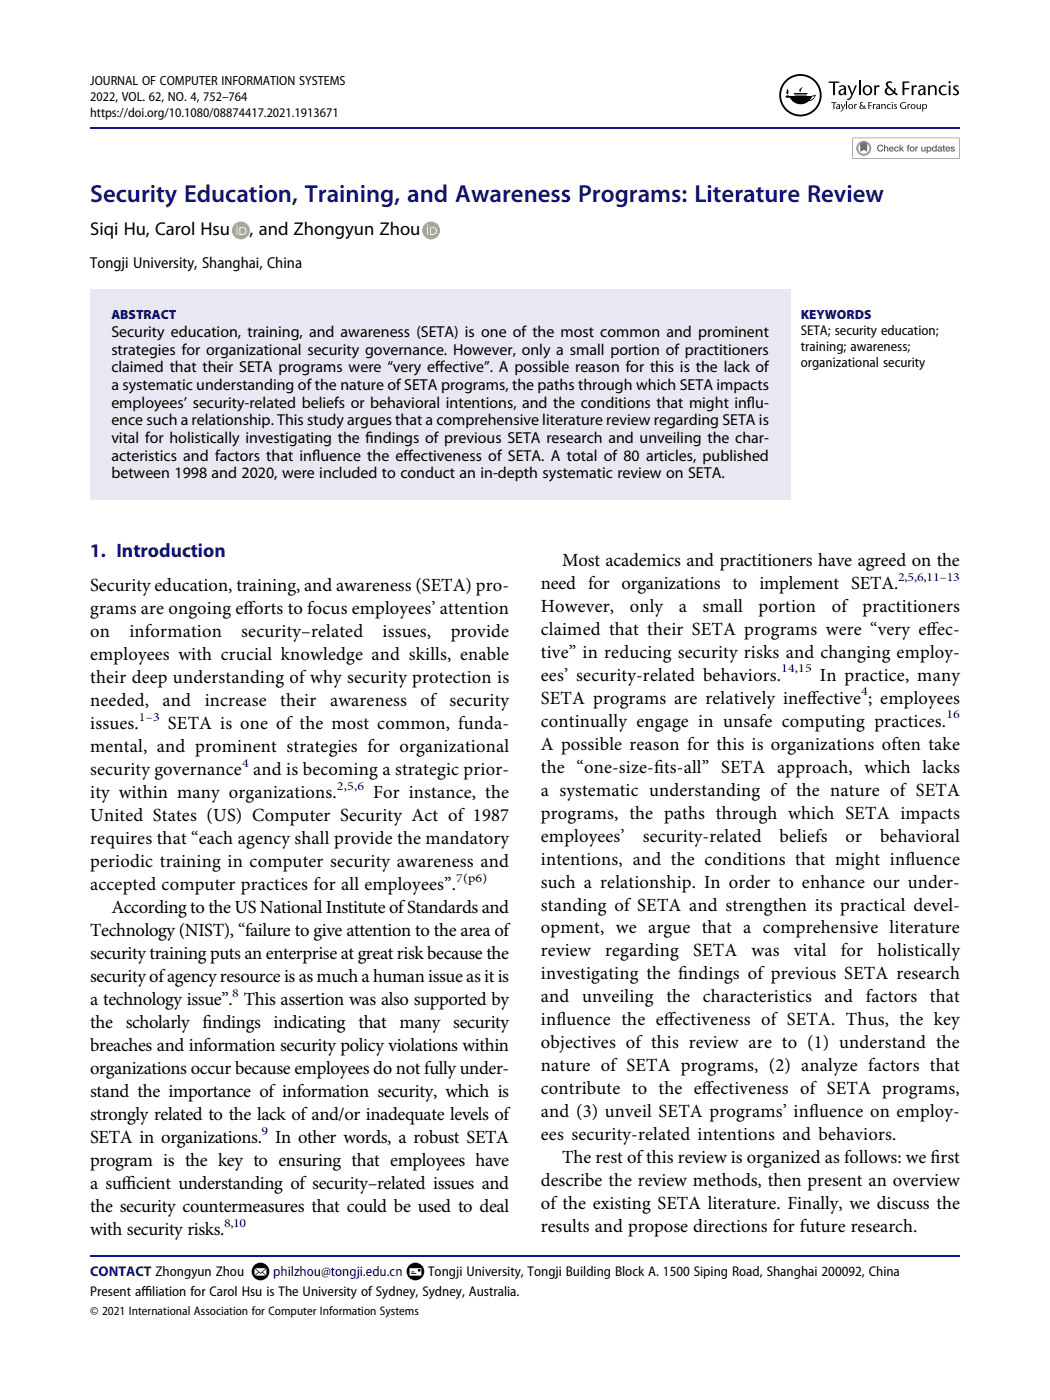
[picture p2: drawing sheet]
<svg xmlns="http://www.w3.org/2000/svg" width="210mm" height="279mm" viewBox="0 0 210 279" stroke-linecap="round" stroke-linejoin="round" font-family="sans-serif">
<defs><g id="words">
<text font-size="4.9" fill="#10147e" x="18" y="40.2">Security Education, Training, and Awareness Programs: Literature Review</text>
<text font-size="3.9" fill="#10147e" x="18" y="111.1">1. Introduction</text>
<g font-size="3.7">
<text x="18" y="46.9">Siqi Hu, Carol Hsu</text>
<text x="49.8" y="46.9">, and Zhongyun Zhou</text>
<text x="112.2" y="112.9">Most academics and practitioners have agreed on the</text>
<text x="18" y="118">Security education, training, and awareness (SETA) pro-</text>
<text x="107.9" y="117.5">need for organizations to implement SETA.</text>
<text x="18" y="122.6">grams are ongoing ef</text>
<text x="48.6" y="122.6">forts to focus employees’ attention</text>
<text x="107.9" y="122.1">However,</text>
<text x="125.7" y="122.1">only</text>
<text x="135.5" y="122.1">a</text>
<text x="140.2" y="122.1">small</text>
<text x="151.4" y="122.1">portion</text>
<text x="166" y="122.1">of</text>
<text x="172.1" y="122.1">practitioners</text>
<text x="18" y="127.2">on</text>
<text x="18" y="131.8">employees with crucial knowledge and skills, enable</text>
<text x="25.8" y="127.2">information</text>
<text x="48.2" y="127.2">security–related</text>
<text x="76.4" y="127.2">issues,</text>
<text x="89.9" y="127.2">provide</text>
<text x="107.9" y="126.7">claimed that their SETA programs were “very ef</text>
<text x="107.9" y="131.3">tive” in reducing security risks and changing employ-</text>
<text x="184.9" y="126.7">fec-</text>
<text x="18" y="136.4">their deep understanding of why security protection is</text>
<text x="107.9" y="135.9">ees’ security-related behaviors.</text>
<text x="163.6" y="135.9">In practice, many</text>
<text x="18" y="140.9">needed,</text>
<text x="32.4" y="140.9">and</text>
<text x="40.9" y="140.9">increase</text>
<text x="55.9" y="140.9">their</text>
<text x="65.9" y="140.9">awareness</text>
<text x="83.9" y="140.9">of security</text>
<text x="107.9" y="140.4">SETA programs are relatively inef</text>
<text x="161" y="140.4">fective ; employees</text>
<text x="18" y="145.5">issues.</text>
<text x="33.5" y="145.5">SETA is one of the most common, funda-</text>
<text x="107.9" y="149.6">A possible reason for this is organizations often take</text>
<text x="107.9" y="145">continually engage in unsafe computing practices.</text>
<text x="18" y="150.1">mental, and prominent strategies for organizational</text>
<text x="18" y="154.7">security governance and is becoming a strategic prior-</text>
<text x="107.9" y="154.2">the “one-size-f</text>
<text x="130.5" y="154.2">its-all” SETA approach, which lacks</text>
<text x="18" y="159.3">ity within many organizations.</text>
<text x="74.5" y="159.3">For instance, the</text>
<text x="107.9" y="158.8">a systematic understanding of the nature of SETA</text>
<text x="18" y="163.9">United States (US) Computer Security Act of 1987</text>
<text x="107.9" y="163.4">programs, the paths through which SETA impacts</text>
<text x="107.9" y="168">employees’</text>
<text x="128.3" y="168">security-related</text>
<text x="155.5" y="168">beliefs</text>
<text x="168.8" y="168">or</text>
<text x="175.6" y="168">behavioral</text>
<text x="18" y="168.5">requires that “each agency shall provide the mandatory</text>
<text x="18" y="173">periodic training in computer security awareness and</text>
<text x="107.9" y="172.5">intentions, and the conditions that might inf</text>
<text x="180.7" y="172.5">luence</text>
<text x="18" y="177.6">accepted computer practices for all employees”.</text>
<text x="107.9" y="177.1">such a relationship. In order to enhance our under-</text>
<text x="22.2" y="182.2">According to the US National Institute ofStandards and</text>
<text x="107.9" y="181.7">standing of SETA and strengthen its practical devel-</text>
<text x="18" y="186.8">Technology (NIST), “failure to give attention to the area of</text>
<text x="18" y="191.4">securitytraining puts an enterprise at great risk because the</text>
<text x="107.9" y="186.3">opment, we argue that a comprehensive literature</text>
<text x="107.9" y="190.9">review</text>
<text x="120.8" y="190.9">regarding</text>
<text x="138.3" y="190.9">SETA</text>
<text x="150" y="190.9">was</text>
<text x="158.4" y="190.9">vital</text>
<text x="167.8" y="190.9">for</text>
<text x="175.1" y="190.9">holistically</text>
<text x="18" y="196">securityofagencyresource is as much a human issue as it is</text>
<text x="107.9" y="195.5">investigating the f</text>
<text x="135.3" y="195.5">indings of previous SETA research</text>
<text x="18" y="200.6">a technology issue”. This assertion was also supported by</text>
<text x="107.9" y="200.1">and unveiling the characteristics and factors that</text>
<text x="18" y="205.1">the scholarly f</text>
<text x="18" y="209.7">breaches and information security policy violations within</text>
<text x="40.4" y="205.1">indings indicating that many security</text>
<text x="107.9" y="204.6">inf</text>
<text x="107.9" y="209.2">objectives of this review are to (1) understand the</text>
<text x="111" y="204.6">luence the ef</text>
<text x="132.5" y="204.6">fectiveness of SETA. Thus, the key</text>
<text x="18" y="214.3">organizations occur because employees do not fully under-</text>
<text x="107.9" y="213.8">nature of SETA programs, (2) analyze factors that</text>
<text x="18" y="218.9">stand the importance of information security, which is</text>
<text x="107.9" y="218.4">contribute to the ef</text>
<text x="140.1" y="218.4">fectiveness of SETA programs,</text>
<text x="18" y="223.5">strongly related to the lack of and/or inadequate levels of</text>
<text x="107.9" y="223">and (3) unveil SETA programs’ inf</text>
<text x="107.9" y="227.6">ees security-related intentions and behaviors.</text>
<text x="161.5" y="223">luence on employ-</text>
<text x="18" y="228.1">SETA in organizations.</text>
<text x="18" y="232.7">program is the key to ensuring that employees have</text>
<text x="54.9" y="228.1">In other words, a robust SETA</text>
<text x="112.2" y="232.2">The rest ofthis review is organized as follows: we f</text>
<text x="185.7" y="232.2">irst</text>
<text x="18" y="237.2">a suf</text>
<text x="24.3" y="237.2">f</text>
<text x="24.3" y="237.2">icient understanding of security–related issues and</text>
<text x="107.9" y="236.7">describe the review methods, then present an overview</text>
<text x="18" y="241.8">the security countermeasures that could be used to deal</text>
<text x="107.9" y="241.3">of the existing SETA literature. Finally, we discuss the</text>
<text x="107.9" y="245.9">results and propose directions for future research.</text>
<text x="18" y="246.4">with security risks.</text>
</g>
<g font-size="3.2">
<text x="18" y="53.5">Tongji University, Shanghai, China</text>
<text x="22.2" y="67.2">Security education, training, and awareness (SETA) is one of the most common and prominent</text>
<text x="22.2" y="70.8">strategies for organizational security governance. However, only a small portion of practitioners</text>
<text x="22.2" y="74.3">claimed that their SETA programs were “very ef</text>
<text x="22.2" y="77.8">a systematic understanding of the nature of SETA programs, the paths through which SETA impacts</text>
<text x="86.8" y="74.3">fective”. A possible reason for this is the lack of</text>
<text x="22.2" y="81.4">employees’ security-related beliefs or behavioral intentions, and the conditions that might inf</text>
<text x="149.1" y="81.4">lu-</text>
<text x="22.2" y="84.9">ence such a relationship. This study argues that a comprehensive literature review regarding SETA is</text>
<text x="22.2" y="88.4">vital for holistically investigating the f</text>
<text x="73" y="88.4">indings of previous SETA research and unveiling the char-</text>
<text x="22.2" y="91.9">acteristics and factors that inf</text>
<text x="22.2" y="95.5">between 1998 and 2020, were included to conduct an in-depth systematic review on SETA.</text>
<text x="62.3" y="91.9">luence the ef</text>
<text x="80.6" y="91.9">fectiveness of SETA. A total of 80 articles, published</text>
</g>
<g font-size="2.8">
<text x="159.8" y="66.9">SETA; security education;</text>
<text x="159.8" y="70.1">training; awareness;</text>
<text x="159.8" y="73.2">organizational security</text>
<text x="85.5" y="254.7">Tongji University, Tongji Building Block A. 1500 Siping Road, Shanghai 200092, China</text>
<text x="18" y="258.6">Present af</text>
<text x="28.2" y="258.6">f</text>
<text x="28.2" y="258.6">iliation for Carol Hsu is The University of Sydney, Sydney, Australia.</text>
</g>
<text font-size="2.8" fill="#10147e" x="18" y="254.7">CONTACT Zhongyun Zhou</text>
<text font-size="2.8" fill="#000080" x="54.5" y="254.7">philzhou@tongji.edu.cn</text>
<g font-size="2.6">
<text x="18" y="16.9">JOURNAL OF COMPUTER INFORMATION SYSTEMS</text>
<text x="18" y="20.1">2022, VOL. 62, NO. 4, 752–764</text>
<text x="18" y="23.3">https://doi.org/10.1080/08874417.2021.1913671</text>
</g>
<g font-size="2.6" fill="#10147e">
<text x="22.2" y="63.7">ABSTRACT</text>
<text x="159.8" y="63.7">KEYWORDS</text>
</g>
<g font-size="2.5" fill="#000080">
<text x="179.2" y="115.9">2,5,6,11–13</text>
<text x="155.9" y="134.2">14,15</text>
<text x="27.7" y="143.9">1–3</text>
<text x="171.9" y="138.8">4</text>
<text x="188.9" y="143.4">16</text>
<text x="48.3" y="153.1">4</text>
<text x="67.2" y="157.6">2,5,6</text>
<text x="91" y="176">7(p6)</text>
<text x="46.4" y="198.9">8</text>
<text x="52.2" y="226.4">9</text>
<text x="44.7" y="244.8">8,10</text>
</g>
<text font-size="2.5" x="18" y="262.4">© 2021 International Association for Computer Information Systems</text>
</g></defs>
<path d="M18 57.7h139.7v42h-139.7z" fill="#e7e8f2"/>
<g fill="#a4ce37">
<path d="M48 45.5a.69 .69 0 0 1 1 .6 .69 .69 0 0 1-1 .6zM47.8 45.2v1.7a1.07 1.07 0 0 0 1.4-.8 .8 .8 0 0 0-.9-.9zM47.2 45.2v1.7h.2v-1.7zM47.1 44.9a.2 .2 0 0 0 .4 0 .2 .2 0 0 0-.4 0zM46.3 46a1.76 1.76 0 0 1 3.5 0 1.76 1.76 0 0 1-3.5 0z"/>
<path d="M86 45.5a.69 .69 0 0 1 1 .6 .69 .69 0 0 1-1 .6zM85.7 45.2v1.7a1.07 1.07 0 0 0 1.5-.8 .8 .8 0 0 0-.9-.9zM85.2 45.2v1.7h.2v-1.7zM85.1 44.9a.16 .16 0 0 0 .3 0 .16 .16 0 0 0-.3 0zM84.3 46a1.76 1.76 0 0 1 3.5 0 1.76 1.76 0 0 1-3.5 0z"/>
</g>
<path d="M17.9 250.5h173.7v.3h-173.6z" fill-rule="evenodd" fill="#10147e"/>
<g fill="#000">
<path d="M157.1 17.7l.3 .6-.1 .4-.1 .1a.93 .93 0 0 1-.1-1.1zM159.6 17.8l.6-.4-.4 1-.3-.3zM165.4 16.3h2.1v.2h-.9v2.5h-.4v-2.5h-.8zM169.1 17.1l.4-.1 .6 1.6 .6-1.6 .3 .1-1 2.2a.86 .86 0 0 1-.9 .7v-.3l.4-.1 .4-.7zM174.5 17h.3v.3l.4-.3 .4 .2-.2 .2-.3-.1-.2 .3-.1 1.4h-.3zM180.1 16.3h1.3v.2h-.9v1.1h.9v.2h-.9v1.2h-.4zM181.9 17h.4v.3l.4-.3 .3 .2-.1 .2-.3-.1-.3 .3v1.4h-.4zM185.2 17h.4v.3l.2-.2a.71 .71 0 0 1 .7-.1 .71 .71 0 0 1 .4 .7v1.3h-.3l-.1-1.5a.5 .5 0 0 0-.9 0v1.5h-.4zM187.7 17.2l.9-.2 .3 .2-.1 .2a.74 .74 0 0 0-1.1 .7 .74 .74 0 0 0 1.2 .5v.2a1.03 1.03 0 0 1-1.4-.1 1.03 1.03 0 0 1 .2-1.5zM190.4 17.1l.5-.1 .4 .2-.1 .2-.4-.2-.2 .1 .2 .4a.7 .7 0 0 1 .5 1.1 .7 .7 0 0 1-1.2 0l.2-.2a.36 .36 0 0 0 .5 .2 .36 .36 0 0 0 0-.6l-.2-.1a.55 .55 0 0 1-.2-1zM165.9 20.4h1.1v.1h-.5v1.3h-.2v-1.3h-.4zM167.8 20.8h.2l.3 .7 .3-.7h.1l-.6 1.3-.3 .1v-.1h.1l.3-.4z"/>
<path d="M168.9 20.3h.2v1.5h-.2zM170.5 20.8h.5l-.3 .2v.8h-.2zM173.3 20.4h.7v.1h-.5v.5h.5v.2h-.5v.6h-.2zM174.2 20.8h.6l-.4 .2v.8h-.2zM175.9 20.8h.2v.1a.38 .38 0 0 1 .4-.1 .38 .38 0 0 1 .2 .3v.7h-.1l-.1-.8-.2-.1-.2 .1v.8h-.2zM177.2 20.8h.6l-.2 .1a.38 .38 0 0 0-.4 .4 .38 .38 0 0 0 .5 .3l.1 .1-.3 .1-.3-.1a.54 .54 0 0 1 0-.9zM178.5 20.9l.2-.2 .3 .1-.4 .2 .4 .5-.2 .2h-.4l.4-.2-.3-.3zM179.8 20.6l.6-.2 .4 .1-.1 .1a.58 .58 0 0 0-.9 .4 .58 .58 0 0 0 .8 .6v-.5h.2v.6a.76 .76 0 0 1-1-.1 .76 .76 0 0 1 0-1zM181.1 20.8h.6l-.4 .2v.8h-.2zM182.9 20.8h.2v.7l.2 .1 .2-.1 .1-.7h.2v1l-.2-.2a.37 .37 0 0 1-.4 .2 .37 .37 0 0 1-.3-.4z"/>
<path d="M155.5 19a4.2 4.2 0 0 0 8.5 0 4.2 4.2 0 0 0-8.5 0zM155.9 19a3.9 3.9 0 0 1 7.7 0 3.9 3.9 0 0 1-7.7 0z"/>
<path d="M156.7 19.2l.2 .3h.7a2.43 2.43 0 0 0 3.9 .6 1.4 1.4 0 0 0 1.3-1.2l-.9 .3h-4.4v-.2zM162 19.3l.6-.1a1.11 1.11 0 0 1-1 .8z"/>
<path d="M167.5 17.3l.4-.3a.72 .72 0 0 1 .9 .7l.1 1.3h-.4v-.3a.61 .61 0 0 1-1 .2 .61 .61 0 0 1 .2-1l.8-.3a.5 .5 0 0 0-.4-.4 .5 .5 0 0 0-.5 .2zM167.9 18.1a.4 .4 0 0 0-.1 .6l.2 .1a.73 .73 0 0 0 .5-1z"/>
<path d="M172.1 18a1 1 0 0 1 2 0 1 1 0 0 1-2 0zM172.6 17.5l-.1 .5a.61 .61 0 0 0 .6 .8 .61 .61 0 0 0 .6-.8 .59 .59 0 0 0-.3-.7 .59 .59 0 0 0-.8 .2z"/>
<path d="M177 16.4a.64 .64 0 0 0 .1 1l-.4 .3a.76 .76 0 0 0 .3 1.2 1.21 1.21 0 0 0 1.4-.3l.5 .4 .3-.1-.6-.6 .1-.7h-.3v.6l-1.1-1.1-.1-.3 .1-.3 .6 .1 .2-.2-.6-.2zM177.1 17.8l.2-.2 .9 .8a.65 .65 0 0 1-.9 .3 .65 .65 0 0 1-.2-.9z"/>
<path d="M183.3 17.3l.4-.3a.72 .72 0 0 1 1 .7l.1 1.3h-.4l-.1-.3a.61 .61 0 0 1-1 .2 .61 .61 0 0 1 .3-1l.7-.3a.5 .5 0 0 0-.3-.4 .5 .5 0 0 0-.6 .2zM183.7 18.1a.4 .4 0 0 0 0 .6l.1 .1a.73 .73 0 0 0 .5-1z"/>
<path d="M189.3 16.3h.4v.3h-.4zM189.3 17h.4v2h-.4z"/>
<path d="M166.9 20.9l.4-.2 .3 .2 .1 .9h-.2l-.1-.2a.3 .3 0 0 1-.4 .1 .3 .3 0 0 1 0-.5l.4-.1-.1-.2zM167.1 21.3l.1 .3 .2-.2v-.2z"/>
<path d="M169.3 21.3a.5 .5 0 0 1 1 0 .5 .5 0 0 1-1 0zM169.6 20.9l-.1 .2a.36 .36 0 0 0 0 .4 .36 .36 0 0 0 .4 .1l.1-.2a.35 .35 0 0 0 0-.4 .35 .35 0 0 0-.4-.1z"/>
<path d="M171.7 20.5l.1 .5-.3 .2v.3a.56 .56 0 0 0 .9 .1l.3 .2 .1-.1-.3-.3 .1-.4h-.2v.3l-.6-.6 .5-.3h-.3zM171.7 21.2l.2-.1 .4 .4a.36 .36 0 0 1-.6 0z"/>
<path d="M174.9 20.9l.3-.2 .3 .2 .1 .9h-.1l-.1-.2a.3 .3 0 0 1-.5 .1 .3 .3 0 0 1 .1-.5l.4-.1-.2-.2zM175.1 21.3l.1 .3 .2-.2v-.2z"/>
<path d="M178 20.4h.2v.1h-.2zM178 20.8h.2v1h-.2z"/>
<path d="M181.7 21.3a.5 .5 0 0 1 1 0 .5 .5 0 0 1-1 0zM182 20.9l-.1 .2a.36 .36 0 0 0 .1 .4 .36 .36 0 0 0 .4 .1l.1-.2a.35 .35 0 0 0-.1-.4 .35 .35 0 0 0-.4-.1z"/>
<path d="M184 20.8h.2v.1l.2-.1a.49 .49 0 0 1 .6 .5 .49 .49 0 0 1-.6 .4l-.2-.1v.6h-.2zM184.4 20.9l-.1 .2a.39 .39 0 0 0 .2 .6l.3-.3v-.3l-.3-.2z"/>
<path d="M50.9 254.6h2.1l-.7-.6-.3 .2-.3-.2zM50.8 253.2v1.3l.8-.6zM52.4 253.9l.8 .6v-1.3zM50.9 253.1l1.1 .9 1-.9zM50.2 253.8a1.76 1.76 0 0 1 3.5 0 1.76 1.76 0 0 1-3.5 0z"/>
<path d="M83.4 253.3v.5h.5v-.5zM82.1 254.1v.2h1v-.2zM82.1 253.8v.1h.6v-.1zM81.7 253.1v1.5h2.4v-1.5zM81.1 253.8a1.8 1.8 0 0 1 3.6 0 1.8 1.8 0 0 1-3.6 0z"/>
</g>
<path d="M18 25.6h173.6" fill="none" stroke="#10147e" stroke-width=".35"/>
<path d="M171.5 16.1v2.9" fill="none" stroke="#000" stroke-width=".35"/>
<path d="M158.4 18.7h2.8M158.5 19h2.6" fill="none" stroke="#000" stroke-width=".2"/>
<path d="M170.2 27.5h21.1l.2 .2v3.8l-.2 .2h-21l-.2-.2zM170.2 27.6l.1 4 21.1-.1-.1-3.9z" fill="#6c6d71"/>
<path d="M171.7 28.3h1.3v1.1l-1.3 .9z" fill="#d22e2a"/>
<path d="M171.7 28.3h1.3v2l-1.3-.9z" fill="#ee2f40"/>
<path d="M170.9 29.6a1.5 1.5 0 0 0 3 0 1.5 1.5 0 0 0-3 0zM171.3 29.6a1.12 1.12 0 0 1 2.2 0 1.12 1.12 0 0 1-2.2 0z" fill="#3eb0c7"/>
<path d="M171 29l.3 .2a1.12 1.12 0 0 0 .5 1.3 1.12 1.12 0 0 0 1.4-.1l.3 .1a1.48 1.48 0 0 1-1.9 .3 1.48 1.48 0 0 1-.6-1.8z" fill="#fec729"/>
<g fill="#57575b">
<path d="M175.2 29.1a.6 .6 0 0 1 1.1 .2l-.3-.1a.44 .44 0 0 0-.7 .4 .44 .44 0 0 0 .7 .3v-.2h.3a.66 .66 0 0 1-1 .4 .66 .66 0 0 1-.1-1z"/>
<path d="M176.4 28.9h.2v.5a.35 .35 0 0 1 .4-.2 .35 .35 0 0 1 .3 .4v.6h-.2v-.6l-.2-.2-.3 .3v.5h-.2z"/>
<path d="M178.7 29.3l.2-.1 .4 .2 .1 .2-.6-.2-.1 .4 .2 .3 .5-.2-.1 .2a.51 .51 0 0 1-.8 0 .51 .51 0 0 1 .2-.8z"/>
<path d="M179.5 28.9h.2v.8l.4-.4h.3l-.4 .3 .4 .6h-.3l-.2-.4-.2 .4h-.2z"/>
<path d="M181.1 29l.4-.1v.2l-.2 .1 .2 .1v.1h-.2v.8h-.2v-.8h-.2z"/>
<path d="M182.7 29.3h.2v.1l.3-.2v.2l-.3 .2v.6h-.2z"/>
<path d="M183.9 29.3h.2v.6l.2 .2 .2-.1v-.7h.2v.9h-.2v-.1a.35 .35 0 0 1-.6 0z"/>
<path d="M188.2 29h.2v.3h.2v.1h-.2v.6l.2 .1v.1l-.4-.1v-.7h-.1z"/>
<path d="M189.8 29.3h.1a.42 .42 0 0 1 .6 .2l-.4-.1-.2 .1 .5 .2 .2 .2a.45 .45 0 0 1-.5 .4 .45 .45 0 0 1-.4-.4l.4 .2 .2-.1-.5-.3z"/>
<path d="M177.6 29.3h.5l.2 .2v.3h-.7l.1 .2 .6-.1a.5 .5 0 0 1-.8 .2 .5 .5 0 0 1 .1-.8zM177.8 29.4l-.2 .3h.5v-.2z"/>
<path d="M181.5 29.7a.55 .55 0 0 1 1.1 0 .55 .55 0 0 1-1.1 0zM181.7 29.7a.31 .31 0 0 0 .6 0 .31 .31 0 0 0-.6 0z"/>
<path d="M184.9 29.3h.2v.1a.46 .46 0 0 1 .6 0 .46 .46 0 0 1 0 .7 .46 .46 0 0 1-.6 0v.5h-.2zM185.1 29.7a.31 .31 0 0 0 .6 0 .31 .31 0 0 0-.6 0z"/>
<path d="M186.2 29.3l.5 .1v-.5h.2v1.3h-.2v-.1l-.3 .2a.53 .53 0 0 1-.4-.4 .53 .53 0 0 1 .2-.6zM186.2 29.8a.31 .31 0 0 0 .6 0 .31 .31 0 0 0-.6 0z"/>
<path d="M187.2 29.4l.2-.1a.41 .41 0 0 1 .6 .2l.1 .7h-.5a.33 .33 0 0 1-.4 0 .33 .33 0 0 1-.1-.4l.7-.3-.3-.1-.4 .2zM187.4 29.8v.3l.3-.1v-.3z"/>
<path d="M188.9 29.3h.5l.2 .2v.3h-.7l.1 .2 .6-.1a.5 .5 0 0 1-.8 .2 .5 .5 0 0 1 .1-.8zM189 29.4l-.1 .3h.5l-.1-.2z"/>
</g>
<use href="#words"/>
</svg>
